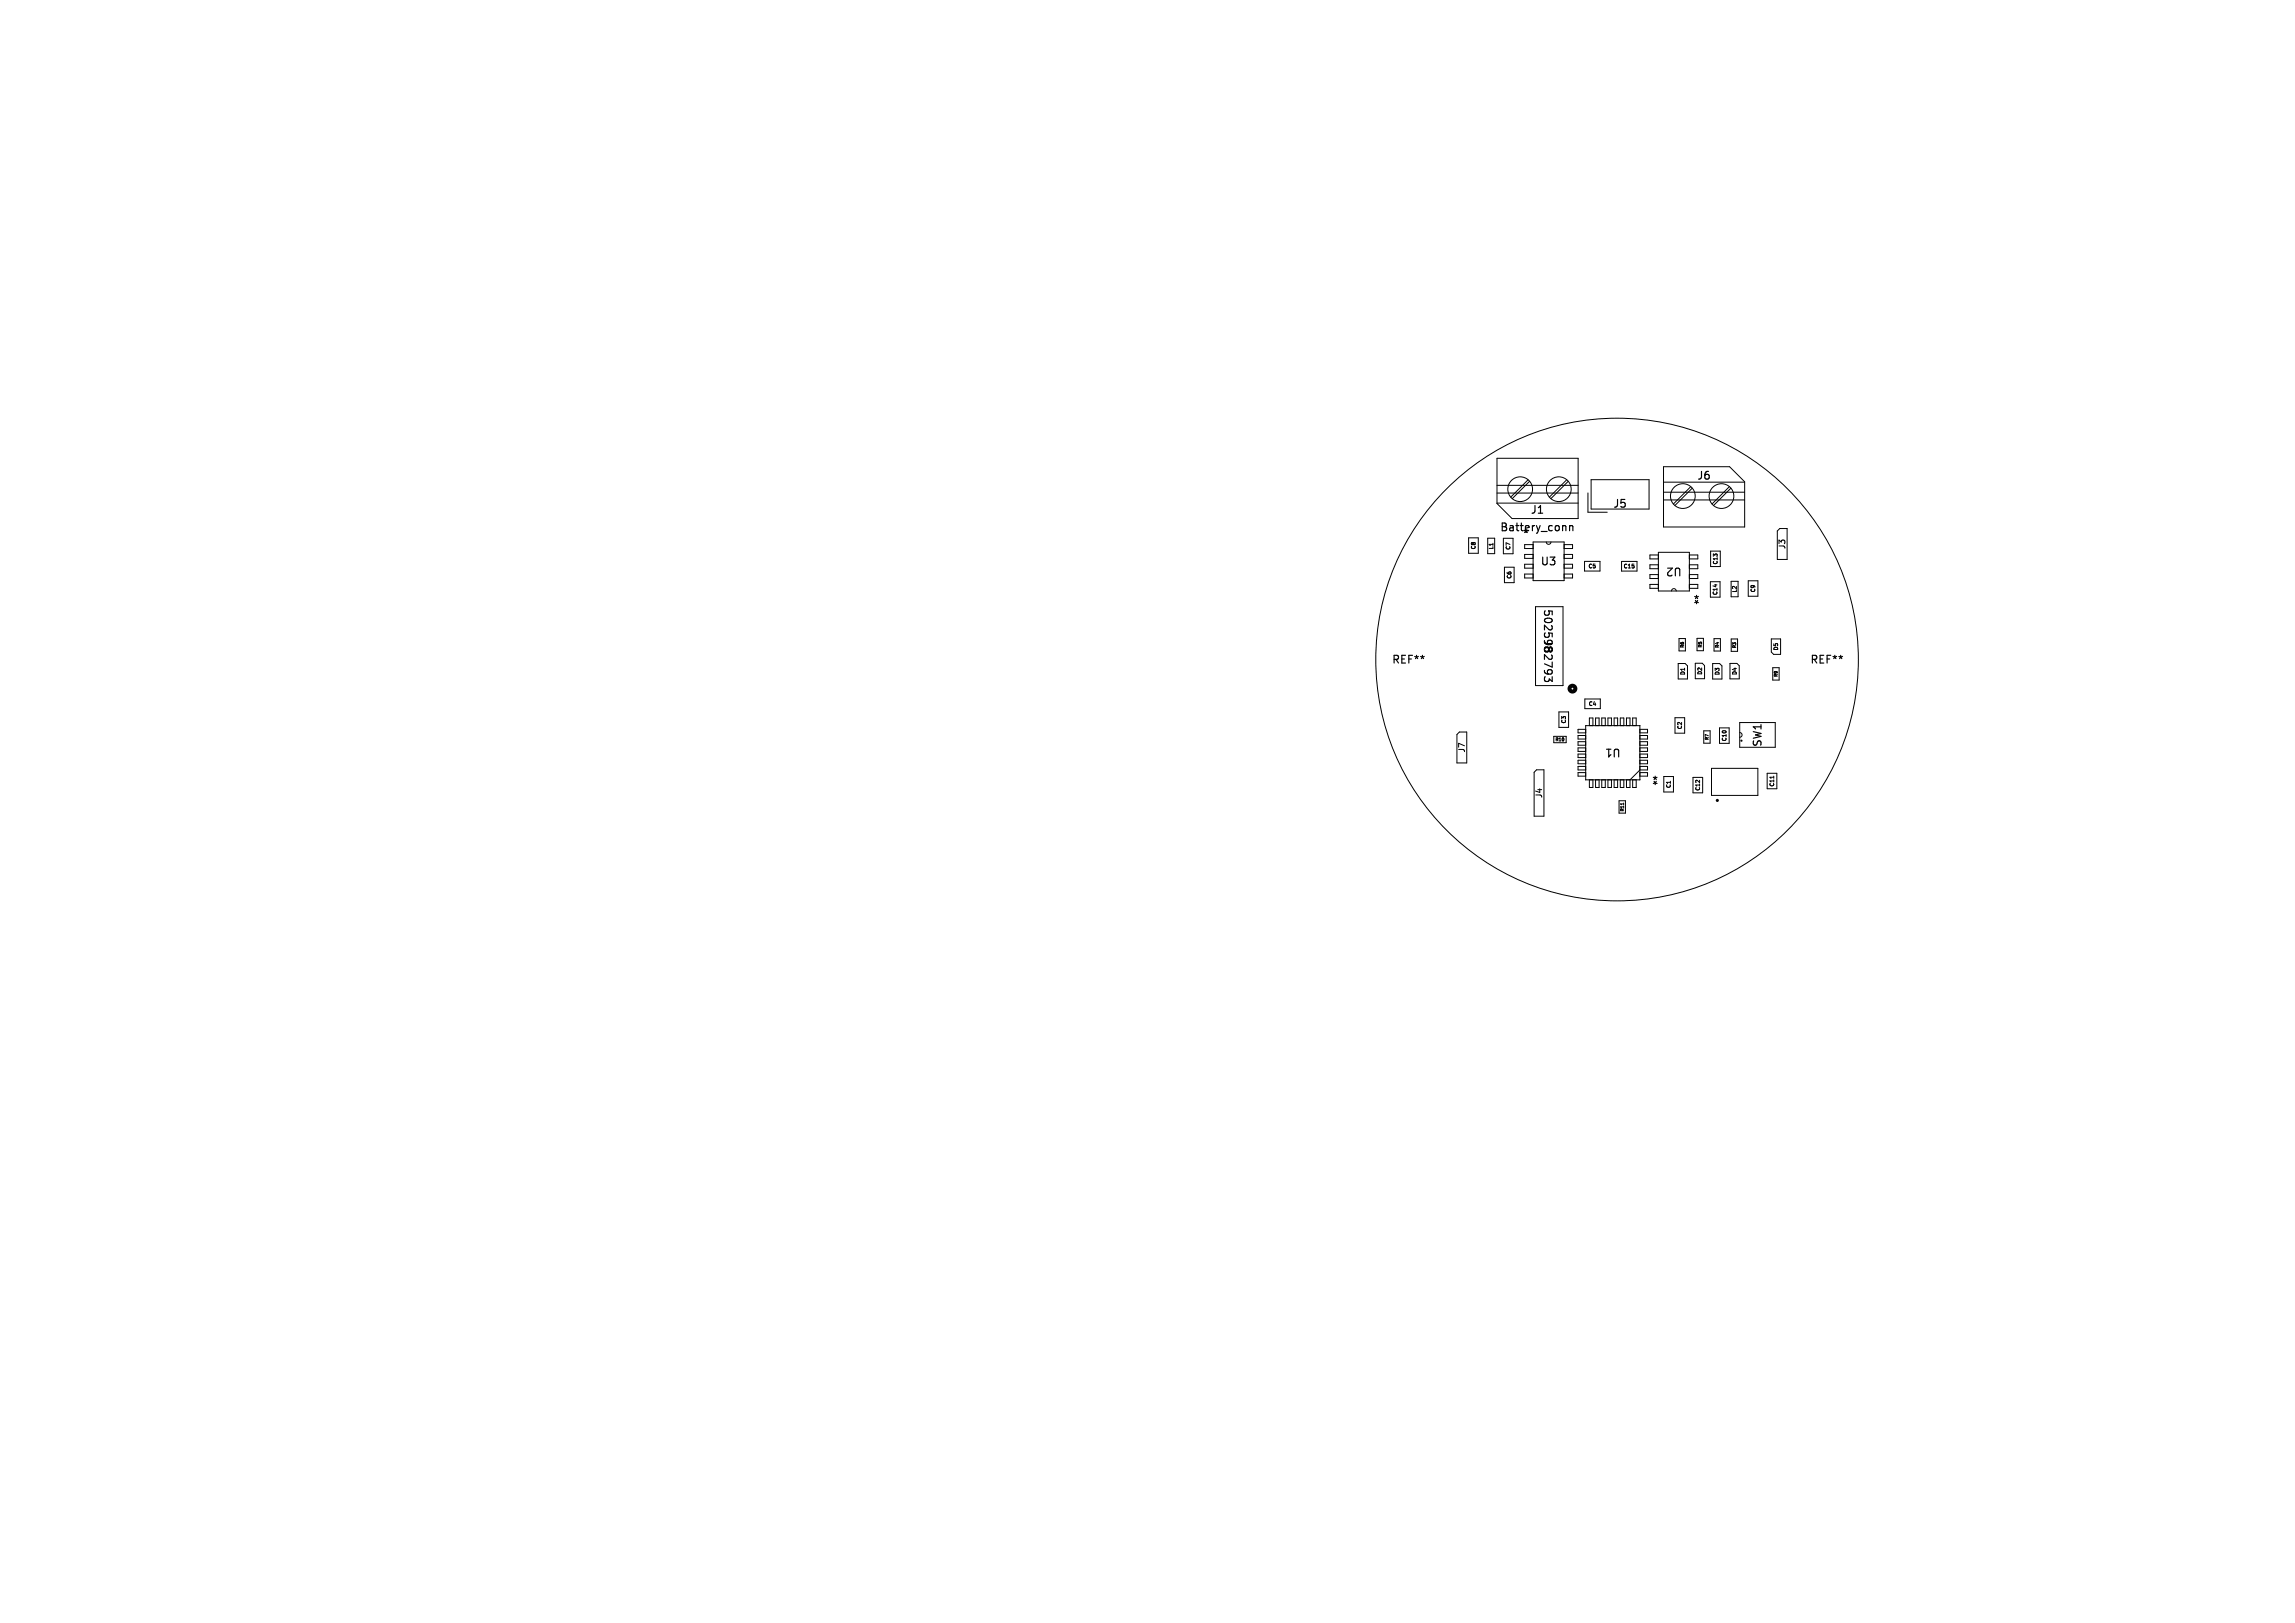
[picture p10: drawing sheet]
<svg xmlns="http://www.w3.org/2000/svg" width="297mm" height="210mm" viewBox="0 0 297 210" stroke-linecap="round" stroke-linejoin="round" font-family="sans-serif">
<defs><g id="words">
<g font-size="1.4">
<text x="208.7" y="65.9">J5</text>
<text x="219.5" y="62.3">J6</text>
<text x="194" y="68.9">Battery_conn</text>
<text x="197" y="69.7">*</text>
<text x="198" y="66.7">J1</text>
<text x="199.3" y="73.4">U3</text>
<text x="217.7" y="73.2" transform="rotate(-180 217.7 73.2)">U2</text>
<text x="199.6" y="78.7" transform="rotate(90 199.6 78.7)">5025982793</text>
<text x="199.6" y="82.6" transform="rotate(90 199.6 82.6)">J8</text>
<text x="219" y="78.3">*</text>
<text x="180.1" y="86.1">REF**</text>
<text x="234.2" y="86.1">REF**</text>
<text x="209.8" y="96.7" transform="rotate(-180 209.8 96.7)">U1</text>
<text x="214.7" y="100.3" transform="rotate(-180 214.7 100.3)">*</text>
<text x="228.2" y="96.7" transform="rotate(-90 228.2 96.7)">SW1</text>
</g>
<g font-size="1.1">
<text x="231.2" y="71.1" transform="rotate(-90 231.2 71.1)">J3</text>
<text x="189.7" y="97.5" transform="rotate(-90 189.7 97.5)">J7</text>
<text x="199.7" y="103.4" transform="rotate(-90 199.7 103.4)">J4</text>
</g>
<g font-size=".7">
<text x="191.1" y="71.2" transform="rotate(-90 191.1 71.2)">C8</text>
<text x="193.3" y="71.2" transform="rotate(-90 193.3 71.2)">L1</text>
<text x="195.6" y="71.2" transform="rotate(-90 195.6 71.2)">C7</text>
<text x="195.7" y="75" transform="rotate(-90 195.7 75)">C6</text>
<text x="205.5" y="73.6">C5</text>
<text x="210.1" y="73.6">C15</text>
<text x="222.3" y="77.1" transform="rotate(-90 222.3 77.1)">C14</text>
<text x="222.4" y="73.1" transform="rotate(-90 222.4 73.1)">C13</text>
<text x="224.9" y="76.7" transform="rotate(-90 224.9 76.7)">L2</text>
<text x="227.2" y="76.7" transform="rotate(-90 227.2 76.7)">C9</text>
<text x="218.2" y="87.4" transform="rotate(-90 218.2 87.4)">D1</text>
<text x="220.4" y="87.4" transform="rotate(-90 220.4 87.4)">D2</text>
<text x="222.6" y="87.4" transform="rotate(-90 222.6 87.4)">D3</text>
<text x="224.9" y="87.4" transform="rotate(-90 224.9 87.4)">D4</text>
<text x="230.2" y="84.2" transform="rotate(-90 230.2 84.2)">D5</text>
<text x="202.7" y="93.7" transform="rotate(-90 202.7 93.7)">C3</text>
<text x="205.5" y="91.4">C4</text>
<text x="217.8" y="94.4" transform="rotate(-90 217.8 94.4)">C2</text>
<text x="223.5" y="96" transform="rotate(-90 223.5 96)">C10</text>
<text x="229.7" y="101.9" transform="rotate(-90 229.7 101.9)">C11</text>
<text x="216.3" y="102" transform="rotate(-90 216.3 102)">C1</text>
<text x="220.1" y="102.4" transform="rotate(-90 220.1 102.4)">C12</text>
</g>
<g font-size=".6">
<text x="218" y="83.9" transform="rotate(-90 218 83.9)">R6</text>
<text x="220.3" y="83.8" transform="rotate(-90 220.3 83.8)">R5</text>
<text x="222.5" y="83.9" transform="rotate(-90 222.5 83.9)">R4</text>
<text x="224.7" y="83.9" transform="rotate(-90 224.7 83.9)">R3</text>
<text x="230.1" y="87.6" transform="rotate(-90 230.1 87.6)">R9</text>
<text x="201.2" y="96">R10</text>
<text x="221.2" y="95.8" transform="rotate(-90 221.2 95.8)">R7</text>
<text x="210.2" y="105" transform="rotate(-90 210.2 105)">R11</text>
</g>
</g></defs>
<path d="M203.1 68v.7M203.1 68.1l.2-.1 .2 .1 .1 .6M199.9 86.8a.4 .4 0 0 0 .4 .4h.5l.1-.4M200 87.6l-.1 .4 .2 .2 .3-.1 .1-.3 .4 .4v-.6M200.3 86.8v.3l.1 .1" fill="none" stroke="#000" stroke-width=".15"/>
<g fill="none" stroke="#000" stroke-width=".13">
<path d="M193.7 59.3h10.5v7.8h-8.5l-2-1.9zM190.1 69.6h1.2v2h-1.2zM192.5 69.6h.9v2h-.9zM193.7 62.8h10.5M193.7 63.8h10.5M193.7 65.1h10.5M194.6 69.7v2h1.2v-2M194.7 73.4h1.2v2h-1.2zM197.7 62.1l-2.2 2.2M197.9 62.3l-2.2 2.2M198.4 70.5h-1.1v.5h1.1M198.4 71.7h-1.1v.5h1.1"/>
<path d="M198.4 73h-1.1v.5h1.1M198.4 74.3h-1.1v.5h1.1M198.4 70.1h4v5h-4zM198.7 78.5h3.6v10.2h-3.6zM200.1 70.1l.1 .2 .2 .1 .2-.1 .1-.2M202.4 70.5h1.1v.5h-1.1M202.4 71.7h1.1v.5h-1.1M202.4 73h1.1v.5h-1.1M202.4 74.3h1.1v.5h-1.1M202.7 62.1l-2.2 2.2M202.9 62.3l-2.2 2.2M205.1 72.6h2v1.3h-2z"/>
<path d="M205.5 63.8v2.5h2.5M205.9 62.1h7.5v3.8h-7.5zM209.8 72.6h2.1v1.3h-2.1zM214.6 71.8h-1.1v.5h1.1M214.6 73.1h-1.1v.5h1.1M214.6 74.4h-1.1v.5h1.1M214.6 75.6h-1.1v.5h1.1M214.6 71.5h4v5h-4zM215.3 60.4h8.5l2 1.9v5.9h-10.5zM215.3 62.4h10.5M215.3 63.7h10.5M215.3 64.7h10.5"/>
<path d="M216.3 76.5l.1-.2 .2-.1 .2 .1 .1 .2M218.6 71.8h1.1v.5h-1.1M218.6 73.1h1.1v.5h-1.1M218.6 74.4h1.1v.5h-1.1M218.6 75.6h1.1v.5h-1.1M218.8 63l-2.2 2.2M219 63.2l-2.2 2.2M221.3 75.3h1.3v2h-1.3zM221.4 71.3h1.2v2h-1.2zM223.8 63l-2.2 2.2M224 63.2l-2.2 2.2M224 75.2h.9v2h-.9z"/>
<path d="M226.2 75.2h1.3v2h-1.3zM230 68.7l.3-.3h1v4h-1.3zM188.5 95l.4-.3h.9v4h-1.3zM198.5 99.9l.4-.3h.9v6h-1.3zM201.1 95.3h1.6v.8h-1.6zM201.7 92.1h1.3v2h-1.3zM205.1 90.4h2v1.3h-2zM205.2 99.2h-1v.4h1M205.2 94.4h-1v.4h1M205.2 95.2h-1v.4h1M205.2 96h-1v.4h1M205.2 96.8h-1v.4h1"/>
<path d="M205.2 97.6h-1v.4h1M205.2 98.4h-1v.4h1M205.2 100h-1v.4h1M205.2 93.9h7v7h-7zM205.7 93.9v-1h.4v1M206.5 93.9v-1h.4v1M207.3 93.9v-1h.4v1M208.1 93.9v-1h.4v1M208.9 93.9v-1h.4v1M209.7 93.9v-1h.4v1M210.5 93.9v-1h.4v1M211.3 93.9v-1h.4v1"/>
<path d="M212.2 99.2h1v.4h-1M212.2 94.4h1v.4h-1M212.2 95.2h1v.4h-1M212.2 96h1v.4h-1M212.2 96.8h1v.4h-1M212.2 97.6h1v.4h-1M212.2 98.4h1v.4h-1M212.2 100h1v.4h-1M212.2 99.6l-1.3 1.3v1h-.4v-1M216.8 92.9h1.2v2h-1.2zM217.2 85.9h.9l.3 .3v1.7h-1.2zM217.3 82.6h.8v1.6h-.8z"/>
<path d="M219.4 85.8h.9l.3 .3v1.7h-1.2zM219.6 82.6h.8v1.6h-.8zM220.5 94.6h.8v1.6h-.8zM221.5 99.4h6v3.5h-6zM221.6 85.9h.9l.3 .3v1.7h-1.2zM221.8 82.6h.8v1.6h-.8zM222.5 94.2h1.3v2h-1.3zM223.9 85.8h.9l.3 .3v1.7h-1.2zM224 82.7h.9v1.6h-.9zM225.1 93.5h4.6v3.2h-4.6zM225.1 94.8l.3 .1v.2v.2l-.3 .1M229.2 82.7h1.2v2h-.9l-.3-.3z"/>
<path d="M229.4 86.4h.8v1.6h-.8zM205.7 100.9v1h.4v-1M206.5 100.9v1h.4v-1M207.3 100.9v1h.4v-1M208.1 100.9v1h.4v-1M208.9 100.9v1h.4v-1M209.5 103.6h.9v1.6h-.9zM209.7 100.9v1h.4v-1M210.1 103.9v.2M211.3 100.9v1h.4v-1M215.3 100.5h1.3v2h-1.3zM219.1 100.6h1.2v2h-1.2z"/>
<path d="M228.7 100.1h1.2v2h-1.2zM229.5 100.4v.3"/>
<circle cx="196.7" cy="63.3" r="1.6"/>
<circle cx="201.7" cy="63.3" r="1.6"/>
<circle cx="217.8" cy="64.2" r="1.6"/>
<circle cx="222.8" cy="64.2" r="1.6"/>
<circle cx="209.3" cy="85.3" r="31.2"/>
<circle cx="225.4" cy="95.8" r=".08"/>
</g>
<circle cx="222.2" cy="103.6" r=".1" fill="none" stroke="#000" stroke-width=".2"/>
<circle cx="203.5" cy="89.1" r=".38" fill="none" stroke="#000" stroke-width=".51"/>
<g fill="#000" stroke="#000" stroke-width=".13">
<circle cx="205.2" cy="93.9" r=".01"/>
<circle cx="212.2" cy="93.9" r=".01"/>
<circle cx="205.2" cy="100.9" r=".01"/>
<circle cx="212.2" cy="100.9" r=".01"/>
</g>
<use href="#words"/>
</svg>
